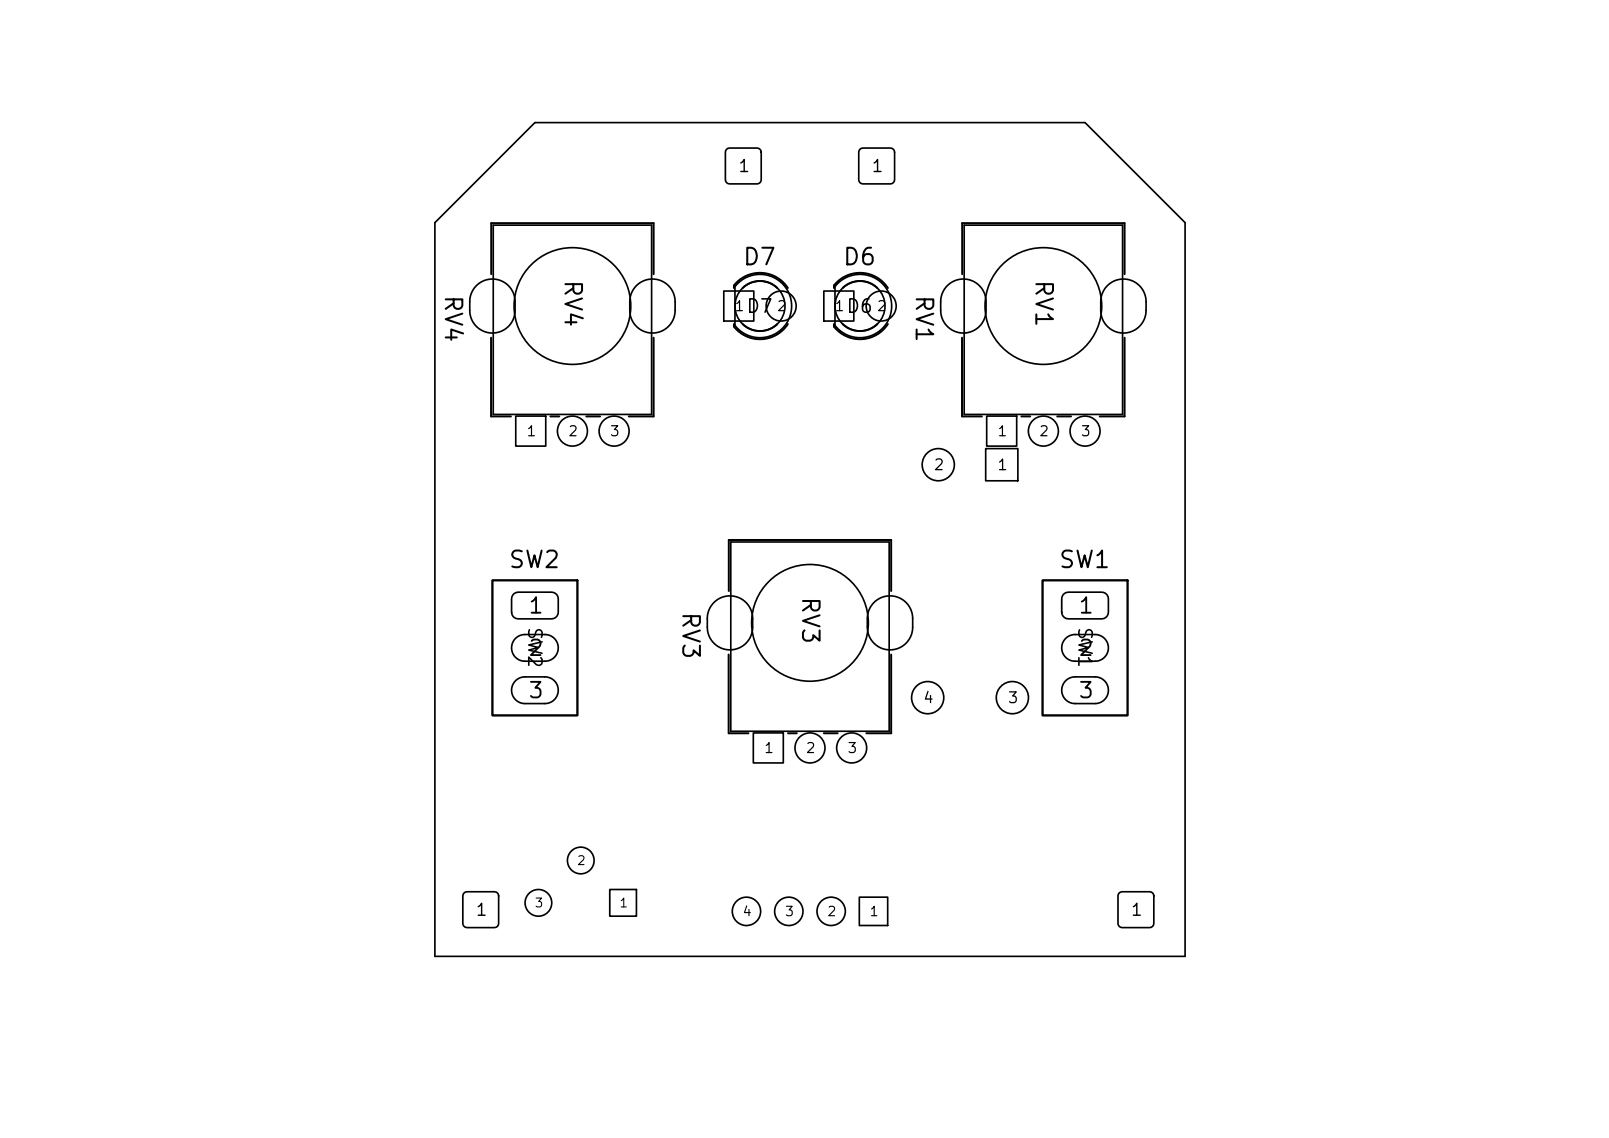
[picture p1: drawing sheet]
<svg xmlns="http://www.w3.org/2000/svg" width="297mm" height="210mm" viewBox="0 0 297 210" stroke-linecap="round" stroke-linejoin="round" font-family="sans-serif">
<defs><g id="words">
<g font-size="3.1">
<text x="103.4" y="51.4" transform="rotate(90 103.4 51.4)">RV4</text>
<text x="136.9" y="49.7">D7</text>
<text x="155.4" y="49.7">D6</text>
<text x="190.4" y="51.4" transform="rotate(90 190.4 51.4)">RV1</text>
<text x="81.3" y="54.2" transform="rotate(90 81.3 54.2)">RV4</text>
<text x="168.3" y="54.2" transform="rotate(90 168.3 54.2)">RV1</text>
<text x="93.7" y="105.6">SW2</text>
<text x="195.2" y="105.6">SW1</text>
<text x="125.2" y="112.7" transform="rotate(90 125.2 112.7)">RV3</text>
<text x="147.3" y="109.9" transform="rotate(90 147.3 109.9)">RV3</text>
</g>
<g font-size="2.9">
<text x="97.3" y="113.9">1</text>
<text x="198.8" y="113.9">1</text>
<text x="97.3" y="121.8">2</text>
<text x="198.8" y="121.8">2</text>
<text x="97.3" y="129.6">3</text>
<text x="198.8" y="129.6">3</text>
</g>
<g font-size="2.5">
<text x="137.6" y="58.4">D7</text>
<text x="156" y="58.4">D6</text>
<text x="96.9" y="115.5" transform="rotate(90 96.9 115.5)">SW2</text>
<text x="198.4" y="115.5" transform="rotate(90 198.4 115.5)">SW1</text>
</g>
<g font-size="2.2">
<text x="136.1" y="32.3">1</text>
<text x="160.7" y="32.3">1</text>
<text x="87.6" y="169.6">1</text>
<text x="208.6" y="169.6">1</text>
</g>
<g font-size="2">
<text x="172.2" y="87.3">2</text>
<text x="183.9" y="87.3">1</text>
<text x="170.2" y="130.3">4</text>
<text x="185.9" y="130.3">3</text>
</g>
<g font-size="1.8">
<text x="135.4" y="57.9">1</text>
<text x="143.3" y="57.9">2</text>
<text x="153.9" y="57.9">1</text>
<text x="161.7" y="57.9">2</text>
<text x="97" y="81">1</text>
<text x="104.7" y="81">2</text>
<text x="112.4" y="81">3</text>
<text x="184" y="81">1</text>
<text x="191.7" y="81">2</text>
<text x="199.4" y="81">3</text>
<text x="140.9" y="139.4">1</text>
<text x="148.6" y="139.4">2</text>
<text x="156.3" y="139.4">3</text>
</g>
<g font-size="1.7">
<text x="136.9" y="169.5">4</text>
<text x="144.7" y="169.5">3</text>
<text x="152.5" y="169.5">2</text>
<text x="160.4" y="169.5">1</text>
</g>
<g font-size="1.6">
<text x="106.4" y="160.1">2</text>
<text x="98.6" y="167.9">3</text>
<text x="114.2" y="167.9">1</text>
</g>
</g></defs>
<g fill="none" stroke="#000" stroke-width=".31">
<path d="M134.1 27.5l.6-.2h5a.77 .77 0 0 1 .8 .8v5.1a.77 .77 0 0 1-.8 .7h-5a.77 .77 0 0 1-.8-.7v-5.1zM158.7 27.5l.6-.2h5.1a.77 .77 0 0 1 .7 .8v5.1a.77 .77 0 0 1-.7 .7h-5.1a.77 .77 0 0 1-.8-.7v-5.1zM80.3 41.1l18.4-18.5h101.6l18.5 18.5v135.4h-138.5zM87.9 52.7a4.2 4.2 0 0 1 4.6-.9 4.2 4.2 0 0 1 2.6 3.9v1.6a4.2 4.2 0 0 1-4.2 4.2 4.2 4.2 0 0 1-4.2-4.2v-1.6a4.2 4.2 0 0 1 1.2-3zM91 41.6h29.3v34.9h-29.3zM117.5 52.7a4.2 4.2 0 0 1 4.5-.9 4.2 4.2 0 0 1 2.6 3.9v1.6a4.2 4.2 0 0 1-4.2 4.2 4.2 4.2 0 0 1-4.2-4.2v-1.6a4.2 4.2 0 0 1 1.3-3zM133.6 53.7h5.5v5.5h-5.5zM136 52.5a5.8 5.8 0 0 1 8.5-.1 5.8 5.8 0 0 1-.4 8.5 5.8 5.8 0 0 1-8.4-.8v-7.2zM152.1 53.7h5.5v5.5h-5.5zM154.5 52.5a5.8 5.8 0 0 1 8.4-.1 5.8 5.8 0 0 1-.3 8.5 5.8 5.8 0 0 1-8.5-.8v-7.2zM174.9 52.7a4.2 4.2 0 0 1 4.5-.9 4.2 4.2 0 0 1 2.6 3.9v1.6a4.2 4.2 0 0 1-4.2 4.2 4.2 4.2 0 0 1-4.2-4.2v-1.6a4.2 4.2 0 0 1 1.3-3zM178 41.6h29.2v34.9h-29.2z"/>
<path d="M204.4 52.7a4.2 4.2 0 0 1 4.6-.9 4.2 4.2 0 0 1 2.6 3.9v1.6a4.2 4.2 0 0 1-4.2 4.2 4.2 4.2 0 0 1-4.2-4.2v-1.6a4.2 4.2 0 0 1 1.2-3zM95.2 76.8h5.5v5.5h-5.5zM182.1 76.8h5.6v5.5h-5.6zM181.9 82.8h6v5.9h-6zM90.9 107.1h15.7v24.9h-15.7zM94.7 109.8l.2-.3 .8-.2h6.1a1.23 1.23 0 0 1 1.2 1.2v2.5a1.23 1.23 0 0 1-1.2 1.2h-6.1a1.23 1.23 0 0 1-1.3-1.2v-2.5zM95.2 117.8a2.46 2.46 0 0 1 1.7-.7h3.7a2.46 2.46 0 0 1 2.4 2.5 2.46 2.46 0 0 1-2.4 2.4h-3.7a2.46 2.46 0 0 1-2.3-1.5 2.46 2.46 0 0 1 .6-2.7zM131.8 111.2a4.2 4.2 0 0 1 4.5-.9 4.2 4.2 0 0 1 2.6 3.8v1.6a4.2 4.2 0 0 1-4.2 4.2 4.2 4.2 0 0 1-4.1-4.2v-1.6a4.2 4.2 0 0 1 1.2-2.9zM134.9 100h29.2v34.9h-29.2zM161.3 111.2a4.2 4.2 0 0 1 4.6-.9 4.2 4.2 0 0 1 2.6 3.8v1.6a4.2 4.2 0 0 1-4.2 4.2 4.2 4.2 0 0 1-4.2-4.2v-1.6a4.2 4.2 0 0 1 1.2-2.9zM192.4 107.1h15.7v24.9h-15.7zM196.5 109.5l.7-.2h6.2a1.23 1.23 0 0 1 1.2 1.2v2.5a1.23 1.23 0 0 1-1.2 1.2h-6.2a1.23 1.23 0 0 1-1.2-1.2v-2.5l.2-.7z"/>
<path d="M196.7 117.8a2.46 2.46 0 0 1 1.7-.7h3.7a2.46 2.46 0 0 1 2.5 2.5 2.46 2.46 0 0 1-2.5 2.4h-3.7a2.46 2.46 0 0 1-2.2-1.5 2.46 2.46 0 0 1 .5-2.7zM95.2 125.6a2.46 2.46 0 0 1 1.7-.7h3.7a2.46 2.46 0 0 1 2.4 2.5 2.46 2.46 0 0 1-2.4 2.4h-3.7a2.46 2.46 0 0 1-2.3-1.5 2.46 2.46 0 0 1 .6-2.7zM139.1 135.3h5.5v5.5h-5.5zM196.7 125.6a2.46 2.46 0 0 1 1.7-.7h3.7a2.46 2.46 0 0 1 2.5 2.5 2.46 2.46 0 0 1-2.5 2.4h-3.7a2.46 2.46 0 0 1-2.2-1.5 2.46 2.46 0 0 1 .5-2.7zM85.7 164.8l.5-.2h5.1a.77 .77 0 0 1 .7 .7v5.1a.77 .77 0 0 1-.7 .8h-5.1a.77 .77 0 0 1-.8-.8v-5.1zM112.6 164.1h4.9v5h-4.9zM158.6 165.6h5.3v5.2h-5.3zM206.6 164.8l.5-.2h5.1a.77 .77 0 0 1 .8 .7v5.1a.77 .77 0 0 1-.8 .8h-5.1a.77 .77 0 0 1-.7-.8v-5.1z"/>
<circle cx="105.7" cy="56.5" r="10.8"/>
<circle cx="140.3" cy="56.5" r="4.6"/>
<circle cx="144.2" cy="56.5" r="2.77"/>
<circle cx="158.7" cy="56.5" r="4.6"/>
<circle cx="162.7" cy="56.5" r="2.77"/>
<circle cx="192.6" cy="56.5" r="10.8"/>
<circle cx="105.7" cy="79.6" r="2.77"/>
<circle cx="113.4" cy="79.6" r="2.77"/>
<circle cx="192.6" cy="79.6" r="2.77"/>
<circle cx="200.3" cy="79.6" r="2.77"/>
<circle cx="173.2" cy="85.8" r="2.97"/>
<circle cx="149.5" cy="114.9" r="10.8"/>
<circle cx="149.5" cy="138" r="2.77"/>
<circle cx="157.2" cy="138" r="2.77"/>
<circle cx="171.2" cy="128.7" r="2.97"/>
<circle cx="186.9" cy="128.7" r="2.97"/>
<circle cx="107.2" cy="158.8" r="2.46"/>
<circle cx="99.4" cy="166.6" r="2.46"/>
<circle cx="137.8" cy="168.2" r="2.62"/>
<circle cx="145.6" cy="168.2" r="2.62"/>
<circle cx="153.4" cy="168.2" r="2.62"/>
</g>
<g fill="none" stroke="#000" stroke-width=".37">
<path d="M90.7 50.6v-9.4h29.9v9.4M135.5 59.8v.5a6.1 6.1 0 0 0 9.9-.5M137.1 53.2a4.6 4.6 0 0 1 6.4 0M137.1 59.8a4.6 4.6 0 0 0 6.4 0M145.4 53.2a6.1 6.1 0 0 0-9.9-.5v.5M153.9 59.8v.5a6.1 6.1 0 0 0 10-.5M155.5 53.2a4.6 4.6 0 0 1 6.4 0M155.5 59.8a4.6 4.6 0 0 0 6.4 0M163.9 53.2a6.1 6.1 0 0 0-10-.5v.5M177.6 50.6v-9.4h30v9.4M90.6 62.3v14.5M90.7 76.8h3.6"/>
<path d="M101.6 76.8h1.6M108.2 76.8h2.6M120.6 62.3v14.5h-4.5M177.6 62.3v14.5M177.6 76.8h3.6M188.5 76.8h1.7M195.1 76.8h2.6M207.6 62.3v14.5h-4.6M90.9 107.1h15.7v24.9h-15.7zM134.5 109.1v-9.5h30v9.5M192.4 107.1h15.7v24.9h-15.7zM134.5 120.8v14.5h3.7"/>
<path d="M145.5 135.3h1.6M152.1 135.3h2.5M164.5 120.8v14.5h-4.6"/>
</g>
<use href="#words"/>
</svg>
